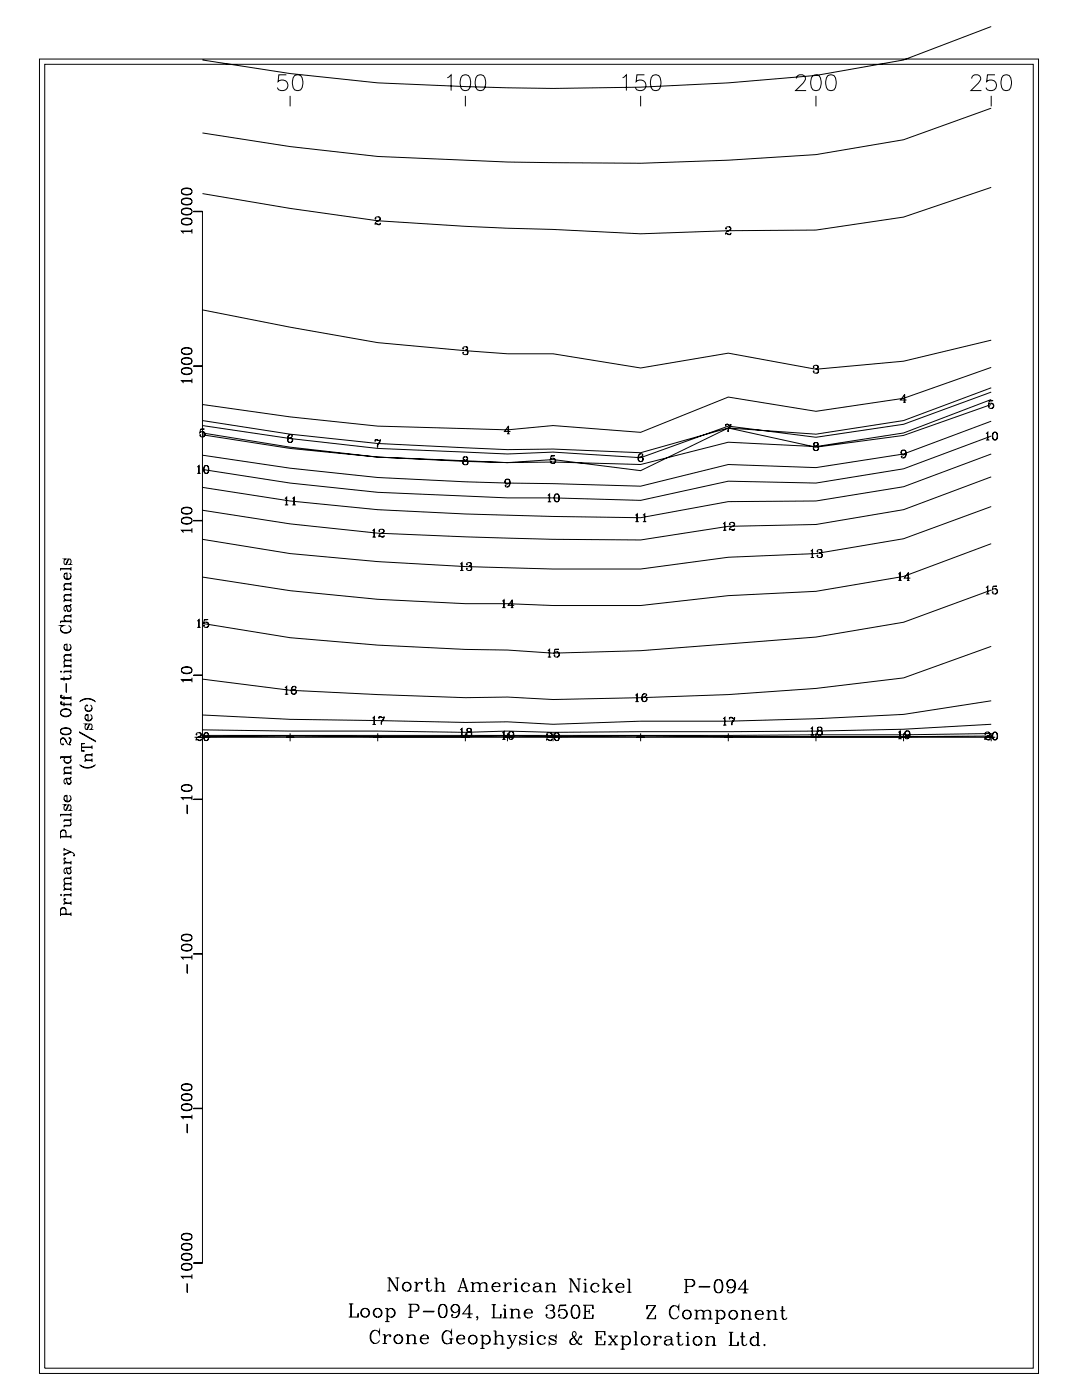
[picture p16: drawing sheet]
<svg xmlns="http://www.w3.org/2000/svg" width="215mm" height="279mm" viewBox="0 0 215 279" stroke-linecap="round" stroke-linejoin="round" font-family="sans-serif">
<g fill="none" stroke="#000" stroke-width=".2">
<path d="M7.9 11.8h199.1v262h-199.1zM8.9 12.8h197v259.9h-197zM57.1 14.9h-1.5l-.2 1.4a1.11 1.11 0 0 1 1.7-.1 1.11 1.11 0 0 1-.2 1.7 1.11 1.11 0 0 1-1.6-.4M57.8 19.1v2.1M58.7 15.1a1.02 1.02 0 0 1 1.5 .4 2.59 2.59 0 0 1-.3 2.4 1.03 1.03 0 0 1-1.5-.4 2.64 2.64 0 0 1 .3-2.4zM89.2 15.5l.7-.6v3.2M92.2 15.1a1.03 1.03 0 0 1 1.5 .4 2.64 2.64 0 0 1-.4 2.4 1.03 1.03 0 0 1-1.5-.4 2.61 2.61 0 0 1 .4-2.4zM92.7 19.1v2.1M95.1 15.1a1.02 1.02 0 0 1 1.5 .4 2.57 2.57 0 0 1-.3 2.4 1.03 1.03 0 0 1-1.5-.4 2.63 2.63 0 0 1 .3-2.4zM124.1 15.5l.7-.6v3.2M127.7 19.1v2.1M128.4 14.9h-1.5l-.1 1.4a1.11 1.11 0 0 1 1.7-.1 1.11 1.11 0 0 1-.3 1.7 1.11 1.11 0 0 1-1.6-.4"/>
<path d="M130.1 15.1a1.03 1.03 0 0 1 1.5 .4 2.61 2.61 0 0 1-.3 2.4 1.03 1.03 0 0 1-1.5-.4 2.63 2.63 0 0 1 .3-2.4zM158.7 15.7a.81 .81 0 0 1 .6-.8h.6a.77 .77 0 0 1 .5 1.2l-1.8 2h2.1M162 15.1a1.01 1.01 0 0 1 1.5 .4 2.57 2.57 0 0 1-.3 2.4 1.03 1.03 0 0 1-1.5-.4 2.62 2.62 0 0 1 .3-2.4zM162.6 19.1v2.1M165 15.1a1.02 1.02 0 0 1 1.5 .4 2.65 2.65 0 0 1-.3 2.4 1.03 1.03 0 0 1-1.5-.4 2.56 2.56 0 0 1 .3-2.4zM193.7 15.7a.78 .78 0 0 1 .6-.8h.5a.77 .77 0 0 1 .5 1.2l-1.8 2h2.1M197.5 5.3l-17.4 6.7-17.5 3a538.6 538.6 0 0 1-87.3 1.5l-17.5-1.8-17.4-2.7M197.5 19.1v2.1M198.3 14.9h-1.5l-.2 1.4a1.11 1.11 0 0 1 1.7-.1 1.11 1.11 0 0 1-.2 1.7 1.11 1.11 0 0 1-1.6-.4M199.9 15.1a1.02 1.02 0 0 1 1.5 .4 2.6 2.6 0 0 1-.3 2.4 1.03 1.03 0 0 1-1.5-.4 2.61 2.61 0 0 1 .3-2.4zM36.2 38.3a1.14 1.14 0 0 0 1.7 .5 .64 .64 0 0 0 .4-.6 .64 .64 0 0 0-.4-.6 1.7 1.7 0 0 0-1.6 .2 .56 .56 0 0 0 .3 .9 1.24 1.24 0 0 0 1.7-.4M36.2 38.1a1.33 1.33 0 0 1 2.1 0"/>
<path d="M197.5 21.6l-17.4 6.3-17.5 2.9-17.5 1.1-17.4 .6-26.6-.2-25.8-1.1-17.5-2-17.4-2.7M197.5 37.3l-17.4 6-17.5 2.6-17.5 .1-17.4 .6-17.5-.9-17.5-.6-17.4-1.1-17.5-2.5-17.4-2.9M36.2 44.3a1.13 1.13 0 0 0 1.7 .5 .65 .65 0 0 0 .4-.6 .65 .65 0 0 0-.4-.6 1.77 1.77 0 0 0-1.6 .2 .57 .57 0 0 0 .3 .9 1.23 1.23 0 0 0 1.7-.4M36.2 44.1a1.33 1.33 0 0 1 2.1 0M36.2 42.3a1.14 1.14 0 0 0 1.7 .5 .64 .64 0 0 0 .4-.6 .64 .64 0 0 0-.4-.6 1.67 1.67 0 0 0-1.6 .2 .56 .56 0 0 0 .3 .9 1.23 1.23 0 0 0 1.7-.4M36.2 42.1a1.34 1.34 0 0 1 2.1 0M36.2 40.3a1.13 1.13 0 0 0 1.7 .5 .65 .65 0 0 0 .4-.6 .65 .65 0 0 0-.4-.6 1.77 1.77 0 0 0-1.6 .2 .57 .57 0 0 0 .3 .9 1.23 1.23 0 0 0 1.7-.4M36.2 40.1a1.33 1.33 0 0 1 2.1 0M36.3 46.2h2M38.3 46h-2.1l.4 .5M38.3 45.6v.9M38.6 42.1l1.7 .1z"/>
<path d="M38.8 42.2h1.6v209.5h-1.6M74.8 43.5l.1 .1h-.1a.54 .54 0 0 1 .5-.4 .54 .54 0 0 1 .5 .5l-.3 .3a.77 .77 0 0 0-.7 .8M75.4 43.2l.3 .5-.6 .4M75.8 44.6l-.2 .1-.8-.1M75.8 44.4l-.1 .4-.7-.2M144.7 45.5v.1h-.1a.54 .54 0 0 1 .6-.4 .54 .54 0 0 1 .5 .4l-.3 .3a.78 .78 0 0 0-.8 .9M145.3 45.2l.2 .1 .1 .3-.6 .5M145.7 46.5l-.2 .2-.9-.1M145.7 46.4l-.2 .4-.7-.3M36.2 74.1a1.14 1.14 0 0 0 1.7 .5 .64 .64 0 0 0 .4-.6 .64 .64 0 0 0-.4-.6 1.77 1.77 0 0 0-1.6 .2 .57 .57 0 0 0 .3 .9 1.23 1.23 0 0 0 1.7-.4M36.2 73.9a1.33 1.33 0 0 1 2.1 0M36.2 72.1a.95 .95 0 0 0 1.2 .6l.5-.1a.64 .64 0 0 0 .4-.6 .64 .64 0 0 0-.4-.6 1.68 1.68 0 0 0-1.6 .2 .56 .56 0 0 0 .3 .9 1.23 1.23 0 0 0 1.7-.4"/>
<path d="M36.2 71.9a1.35 1.35 0 0 1 2.1 0M36.2 70.1a1.14 1.14 0 0 0 1.7 .5 .64 .64 0 0 0 .4-.6 .64 .64 0 0 0-.4-.6 1.75 1.75 0 0 0-1.6 .2l-.1 .5a1.34 1.34 0 0 0 2.1 0M36.2 69.9a1.33 1.33 0 0 1 2.1 0M36.3 76h2M38.3 75.9h-2.1l.4 .5M38.3 75.5v.9M38.6 72.9l1.7 .1zM40.4 61.8l17.4 3.4 17.5 3.1 17.4 1.6 8.4 .6h9.1l17.5 2.8 17.4-2.9 17.5 3.2 17.5-1.6 17.4-4.2M92.3 69.4l.1 .1h-.2a.49 .49 0 0 1 .5-.4 .49 .49 0 0 1 .5 .5l-.1 .1-.4 .1M92.9 69.1l.2 .2v.3l-.2 .2 .2 .1a.44 .44 0 0 1 .2 .4 .44 .44 0 0 1-.4 .4l-.5-.1-.1-.4v.2M93.1 69.9l.1 .5-.3 .3M162.2 73.1v.2l-.1-.2 .1-.2a.6 .6 0 0 1 .9 .1l-.1 .4-.5 .1"/>
<path d="M162.8 72.8l.2 .2v.3l-.2 .2 .1 .1a.44 .44 0 0 1 .3 .4 .44 .44 0 0 1-.4 .4l-.6-.1-.1-.2 .1-.2v.2M163 73.6l.1 .5-.3 .3M180.2 78.8v1.4M180.7 79.7h-1.2l.8-1.1v1.6M197.2 79.9l.7-.1h-.7l-.2 .8a.56 .56 0 0 1 .9-.2 .56 .56 0 0 1 0 .9 .56 .56 0 0 1-.9-.2l.1-.1v.1M197.5 73.2l-17.4 6.2-17.5 2.6-17.5-2.9-17.4 7.1-17.5-1.4-9.1 .9-25.8-.8-17.5-1.8-17.4-2.5M197.5 78.2l-17.4 6.4-17.5 2.6-17.5-2.3-17.4 6.3-17.5-1.1-9.1 .4-25.8-1.1-17.5-2-17.4-2.6M197.5 77.3l-17.4 6.5-17.5 2.7-17.5-1.2-17.4 4.9-17.5-.7-9.1 .1-25.8-1.2-17.5-1.9-17.4-2.7M197.5 79.6l-17.4 6.7-17.5 2.7-17.5-.9-17.4 4.5-17.5-.5-9.1 .1-25.8-1.1-17.5-1.7-17.4-2.7M39.3 93.1l.4-.3v1.6M39.3 94.4h.7M39.6 92.9v1.5"/>
<path d="M40 85.6l.7-.1h-.7l-.2 .8a.56 .56 0 0 1 .9-.2 .56 .56 0 0 1 0 .9 .56 .56 0 0 1-.9-.2l.1-.2v.2M40.4 86l.4 .5-.1 .4-.3 .2M41 92.8a.9 .9 0 0 0 0 1.6h.2a.91 .91 0 0 0 0-1.6h-.2a1.02 1.02 0 0 0 0 1.6M41.2 92.8a1.02 1.02 0 0 1 0 1.6M56.8 99.4l.3-.3v1.5M57.1 99.1v1.5M57.8 86.6a.94 .94 0 0 0-.1 1.6M57.9 87.2l.1 .1a.5 .5 0 0 1 .3 .5 .5 .5 0 0 1-.4 .4M58.2 86.8v.2l.1-.2a.55 .55 0 0 0-.7-.1 .55 .55 0 0 0-.3 .6v.4a.51 .51 0 0 0 .6 .6 .51 .51 0 0 0 .4-.7 .51 .51 0 0 0-.7-.3l-.2 .4M58.3 99.4l.3-.3v1.5M58.6 99.1v1.5M74.8 87.9l.2-.3 .5 .2 .3-.2-.1 .5a1.25 1.25 0 0 0-.4 1.1"/>
<path d="M74.8 87.6v.5M74.8 87.8l.3-.1 .4 .1M75.7 88.1a1.11 1.11 0 0 0-.5 1.1M92.6 91.1h-.2l-.1 .4a.55 .55 0 0 0 .9 0v-.2a.53 .53 0 0 0-.8-.2v.4l.2 .2M92.6 91.7l-.4 .3a.52 .52 0 0 0 .7 .6 .52 .52 0 0 0 .2-.8l-.2-.1M92.6 91.7l-.3 .3v.3l.3 .3M92.9 91.1l.2 .2v.4h-.2M92.9 91.7l.3 .3v.3l-.3 .3M101.1 95.5l-.4 .5 .1 .2 .3 .3M101.1 86.5h.5M101.2 95.5a.94 .94 0 0 1-.1 1.6M101.3 85v1.5"/>
<path d="M101.6 96a.51 .51 0 0 1-.7 .4 .51 .51 0 0 1-.2-.7 .51 .51 0 0 1 .7-.1 .81 .81 0 0 1 .3 1 .81 .81 0 0 1-.9 .4v-.3v.1M101.7 86h-1.2l.9-1.1v1.6M109.2 98.8l.3-.3v1.5M109.5 98.5v1.5M109.8 90.9l.8-.1h-.8l-.1 .8a.56 .56 0 0 1 .8-.2 .56 .56 0 0 1 0 .9 .56 .56 0 0 1-.8-.2l.1-.2v.2M110.3 91.3l.1 .1a.55 .55 0 0 1 .3 .5 .55 .55 0 0 1-.4 .5M110.9 98.5a.91 .91 0 0 0 0 1.5h.1a.91 .91 0 0 0 0-1.5 .91 .91 0 0 0-.1 1.5M111 98.5a1 1 0 0 1 0 1.5M127.7 90.4a.94 .94 0 0 0-.1 1.6M127.8 91l.3 .5v.3l-.3 .2M128.1 90.7v.1v-.1a.5 .5 0 0 0-.5-.3 .5 .5 0 0 0-.4 .4 .82 .82 0 0 0 .4 1.2 .49 .49 0 0 0 .6-.4 .49 .49 0 0 0-.4-.6 .49 .49 0 0 0-.6 .5M144.6 84.8l.2-.3 .6 .2 .3-.2-.1 .5a1.26 1.26 0 0 0-.5 1.1"/>
<path d="M144.6 84.5v.5M144.7 84.7l.3-.1 .4 .1M145.6 85a1.12 1.12 0 0 0-.5 1.1M162.5 88.2l-.3 .1v.4a.53 .53 0 0 0 .9 0v-.3a.54 .54 0 0 0-.8-.1 .37 .37 0 0 0 .2 .6M162.5 88.9l-.4 .3a.53 .53 0 0 0 .6 .6 .53 .53 0 0 0 .4-.8l-.3-.1M162.5 88.9l-.3 .3v.3l.3 .3M162.8 88.2l.1 .1a.37 .37 0 0 1-.1 .6M162.8 88.9l.3 .3v.3l-.3 .3M180 89.7l-.1 .1a.5 .5 0 0 0-.3 .5 .5 .5 0 0 0 .4 .4M180 80.2h.5M180.1 89.7a.95 .95 0 0 1 0 1.6M180.5 90.2a.51 .51 0 0 1-.7 .4 .51 .51 0 0 1-.2-.7 .51 .51 0 0 1 .8-.1 .81 .81 0 0 1 .2 1 .81 .81 0 0 1-.9 .4v-.3v.1"/>
<path d="M196.5 86.4l.4-.3v1.6M196.5 87.7h.7M196.8 86.2v1.5M197.5 80.6l-17.4 6.2-17.5 2.3-17.5-3.8-17.4 8.5-17.5-2.2-9.1 .6-8.4-.2-17.4-.9-17.5-2-17.4-2.8M197.5 84l-17.4 6.5-17.5 2.7-17.5-.6-17.4 4.3-26.6-.6a364.8 364.8 0 0 1-60.7-5.6M197.5 86.9l-17.4 6.5-17.5 2.9-17.5-.4-17.4 3.8-17.5-.5h-9.1l-25.8-1.1-17.5-1.8-17.4-2.7M197.5 90.5l-17.4 6.5-17.5 2.9-17.5 .1-17.4 3.2a1120 1120 0 0 1-52.4-1.6l-17.5-1.7-17.4-2.8M197.5 95l-17.4 6.6-17.5 2.9-17.5 .4-17.4 2.7a1075.7 1075.7 0 0 1-52.4-1.3l-17.5-1.9-17.4-2.7M197.6 80.4h.2a.55 .55 0 0 1 .2 .6 .55 .55 0 0 1-.4 .4M198.2 86.1a.9 .9 0 0 0 0 1.6h.2a.92 .92 0 0 0 0-1.6h-.2a1.02 1.02 0 0 0 0 1.6M198.4 86.1a1.02 1.02 0 0 1 0 1.6M12.1 113.4h2.1"/>
<path d="M12.8 114.9a.74 .74 0 0 0 .7 .5 .74 .74 0 0 0 .7-.5M12.8 119.7h1.4M12.8 117.5h1.4M13.4 114.3l-.5 .1M13.8 111.4l-.6 1.1h-.2l-.2-.3 .1-.6 .3-.2h-.4l.2 .1M13.9 114.2a.7 .7 0 0 1 .1 1.1 .7 .7 0 0 1-1 0 .7 .7 0 0 1 .2-1.1h.2v1.2M14 112.4l.2 .1h-.4l.4-.4v-.4l-.2-.3h-.4l-.5 1.1M14.2 118.5h-1.1a.63 .63 0 0 0 0 1.1M14.2 118.6h-1.1l-.3 .3M14.2 116.3h-1.1a.64 .64 0 0 0 0 1.1M14.2 116.4h-1.1l-.3 .3M14.2 113v.7"/>
<path d="M14.2 116v.7M14.2 117.1v.7M14.2 118.2v.7M14.2 119.3v.7M14.2 117.4h-1.4v.4M14.2 119.6h-1.4v.4M14.2 113.3h-2.1v.4M36.2 103.9a1.14 1.14 0 0 0 1.7 .5 .64 .64 0 0 0 .4-.6 .64 .64 0 0 0-.4-.6 1.67 1.67 0 0 0-1.6 .2 .56 .56 0 0 0 .3 .9 1.23 1.23 0 0 0 1.7-.4M36.2 103.7a1.34 1.34 0 0 1 2.1 0M36.2 101.9a1.13 1.13 0 0 0 1.7 .5 .65 .65 0 0 0 .4-.6 .65 .65 0 0 0-.4-.6 1.77 1.77 0 0 0-1.6 .2 .57 .57 0 0 0 .3 .9 1.23 1.23 0 0 0 1.7-.4M36.2 101.7a1.33 1.33 0 0 1 2.1 0M36.3 105.8h2"/>
<path d="M38.3 105.7h-2.1l.4 .5M38.3 105.3v.9M38.6 103.7l1.7 .1zM56.8 100.6h.6M58.3 100.6h.6M74.2 105.8l.4-.3v1.6M74.2 107.1h.7M74.5 105.6v1.5M75.6 105.8v.1h-.1a.54 .54 0 0 1 .6-.4 .54 .54 0 0 1 .5 .4l-.3 .3a.77 .77 0 0 0-.8 .9M76.2 105.5l.3 .3a.6 .6 0 0 1-.6 .6M76.6 106.8l-.3 .2-.8-.1M76.6 106.7l-.2 .4-.7-.3"/>
<path d="M91.7 112.4l.4-.3v1.6M91.7 113.7h.7M92 112.2v1.5M93.1 112.4v.2l-.1-.2 .1-.2a.59 .59 0 0 1 .8 .2v.3l-.5 .1M93.7 112.1l.2 .3v.2l-.2 .2 .1 .1a.44 .44 0 0 1 .2 .5 .44 .44 0 0 1-.3 .3l-.6-.1-.1-.2 .1-.1v.1M93.9 113v.4l-.2 .3M100.1 119.8l.4-.3v1.6M100.4 119.6v1.5M102 119.7v1.4M109.2 100h.6M126.6 102.7l.4-.3v1.6M126.6 104h.7"/>
<path d="M126.9 102.5v1.5M128.1 102.7l.4-.3v1.6M128.1 104h.7M128.4 102.5v1.5M144.1 104.4l.4-.3v1.6M144.1 105.7h.7M144.4 104.2v1.5M145.5 104.4v.2l-.1-.1a.54 .54 0 0 1 .5-.4 .54 .54 0 0 1 .5 .5l-.3 .3a.78 .78 0 0 0-.7 .8M146 104.1l.3 .5-.6 .4M146.4 105.5l-.2 .1-.8-.1M146.4 105.3l-.1 .4-.7-.2M161.6 109.8l.3-.2v1.5"/>
<path d="M161.6 111.1h.6M161.9 109.6v1.5M162.9 109.8l.1 .1h-.2a.49 .49 0 0 1 .6-.4 .49 .49 0 0 1 .4 .5l-.1 .2h-.4M163.5 109.6l.2 .2v.4h-.2l.4 .4a.53 .53 0 0 1-.5 .5 .53 .53 0 0 1-.6-.4h.2l-.1 .1M163.7 110.4l.1 .4-.3 .3M179 114.4l.4-.3v1.6M179 115.7h.7M179.3 114.2v1.5M180.8 115.7h.5M181 114.3v1.4M181.4 115.2h-1.2l.8-1.1v1.6M196.5 117.1l.4-.3v1.6"/>
<path d="M196.5 118.4h.7M196.8 116.9v1.5M197.5 101l-17.4 6.4-17.5 2.9-17.5 .8-17.4 2.3a627 627 0 0 1-69.9-3.1l-17.4-2.8M197.5 108.4l-17.4 6.5-17.5 3-17.5 .8-17.4 2h-17.5l-9.1-.4a330.3 330.3 0 0 1-60.7-5.3M197.5 117.6l-17.4 6.4-17.5 3-34.9 2.7-17.5 .5-9.1-.6-8.4-.2-17.4-.8-17.5-1.5-17.4-2.8M197.9 116.9l.8-.1h-.8l-.1 .8a.56 .56 0 0 1 .8-.2 .56 .56 0 0 1 0 .8 .56 .56 0 0 1-.8-.2v-.1v.2M198.4 117.3l.3 .5v.4l-.3 .2M12.1 138.9l.3 .2h1.8M12.1 133.9h.2l-.1 .1zM12.1 125.5a1.18 1.18 0 0 0 2.1 0M12.1 123.9h2.1M12.2 140l.1 .1 .1-.1h-.3l.1 .4 .2 .1h1.8"/>
<path d="M12.2 138.7h.2l-.1-.1-.2 .1 .1 .4 .2 .1h1.8M12.8 129.1a.73 .73 0 0 0 .7 .5 .73 .73 0 0 0 .7-.5M12.8 134.9v.8M12.8 138.7v.8M12.8 140v.8M12.8 133.9h1.4M12.8 132.8h1.4M13.2 136.3l.1 1.7zM13.2 120.8l.3 1 .4 .1a.63 .63 0 0 0 0-1.1M13.4 128.5l-.5 .1M13.4 121.5a.41 .41 0 0 0 .4 .3 .41 .41 0 0 0 .4-.3M13.6 124.7a.77 .77 0 0 1 .5 .9 .77 .77 0 0 1-.7 .6 .91 .91 0 0 1-1-.2 .91 .91 0 0 1-.2-1l.2-.2-.3-.1h.6l-.3 .1"/>
<path d="M13.9 134.6a.42 .42 0 0 1 .1 .7l-1.9 .1M13.9 128.4a.7 .7 0 0 1 .1 1 .7 .7 0 0 1-1 0 .7 .7 0 0 1 .2-1h.2v1.2M14.2 135.1l-.4 .2h-1.7M14.2 131.6h-1.1a.64 .64 0 0 0 0 1.1M14.2 131.7h-1.1l-.3 .3M14.2 130.5h-1.1a.63 .63 0 0 0 0 1.1M14.2 130.6h-1.1l-.3 .3M14.2 122.7h-1.1a.63 .63 0 0 0 0 1.1M14.2 122.8h-1.1l-.3 .3M14.2 120.5l-.3 .2h-.7l-.3 .2a.68 .68 0 0 0 .1 .9v-.1M14.2 120.4l-.3 .4h-.9M14.2 122.4v.7"/>
<path d="M14.2 123.5v.7M14.2 130.2v.7M14.2 131.3v.7M14.2 132.4v.7M14.2 133.5v.7M14.2 138.8v.7M14.2 132.7h-1.4v.4M14.2 133.8h-1.4v.4M14.2 123.8h-2.1v.4M15.9 139.9a2.15 2.15 0 0 1 3.1 0M16.1 139.7l.4-.2a2.57 2.57 0 0 1 2.3 .2M36.2 133.7a.95 .95 0 0 0 1.2 .6l.5-.1a.64 .64 0 0 0 .4-.6 .64 .64 0 0 0-.4-.6 1.7 1.7 0 0 0-1.6 .2 .56 .56 0 0 0 .3 .9 1.23 1.23 0 0 0 1.7-.4"/>
<path d="M36.2 133.5a1.34 1.34 0 0 1 2.1 0M36.3 135.6h2M38.3 135.5h-2.1l.4 .5M38.3 135.1v.9M38.6 134.5l1.7 .1zM39.3 123.8l.4-.3v1.6M39.3 125.1h.7M39.6 123.6v1.5M40.7 123.6l.8-.1h-.8l-.1 .7a.56 .56 0 0 1 .8-.2 .56 .56 0 0 1 0 .9 .56 .56 0 0 1-.8-.2l.1-.1v.2M41.2 124l.3 .5v.3l-.3 .3M56.8 137.1l.3-.3v1.6M56.8 138.4h.6"/>
<path d="M57.1 136.9v1.5M58.6 136.8a.94 .94 0 0 0-.1 1.6M58.6 137.4l.4 .4-.1 .3-.3 .3M58.9 137v.2l.1-.2a.55 .55 0 0 0-.7-.1 .55 .55 0 0 0-.3 .6v.4a.51 .51 0 0 0 .6 .5 .51 .51 0 0 0 .4-.6 .51 .51 0 0 0-.7-.3l-.2 .3M100.1 121.1h.7M101.8 121.1h.5M102.5 120.7h-1.2l.8-1.2v1.6M109.2 129.7l.3-.3v1.6M109.2 131h.6M109.5 129.5v1.5M110.6 129.5l.7-.1h-.7l-.2 .7a.56 .56 0 0 1 .9-.1 .56 .56 0 0 1 0 .8 .56 .56 0 0 1-.9-.1l.1-.2v.2M111 129.9l.4 .5-.1 .4-.3 .2"/>
<path d="M126.6 138.6l.4-.3v1.5M126.6 139.8h.7M126.9 138.3v1.5M128.4 138.3a.94 .94 0 0 0 0 1.5M128.5 138.9h.2a.49 .49 0 0 1 .2 .5 .49 .49 0 0 1-.4 .4M128.8 138.5v.2l.1-.2a.55 .55 0 0 0-.7-.2 .55 .55 0 0 0-.3 .6v.5a.51 .51 0 0 0 .6 .5 .51 .51 0 0 0 .4-.6 .51 .51 0 0 0-.7-.4l-.2 .4M197.5 128.8l-17.4 6.3-17.5 2.1-17.5 1.2-17.4 .7-17.5 .3-9.1-.5-8.4 .2-17.4-.7-17.5-.8-17.4-2.2M197.5 139.7l-17.4 2.7-17.5 .9-17.5 .4h-17.4l-17.5 .7-9.1-.5-8.4 .1-34.9-.6-17.4-.9M12.1 147.5l.1-.1a.47 .47 0 0 1 .7-.1l.4 .6M12.1 145.9a.95 .95 0 0 0 1.2 .6l.5-.1a.64 .64 0 0 0 .4-.6 .64 .64 0 0 0-.4-.6 1.67 1.67 0 0 0-1.6 .2 .56 .56 0 0 0 .3 .9 1.23 1.23 0 0 0 1.7-.4M12.1 145.7a1.34 1.34 0 0 1 2.1 0M12.1 142.2a1.09 1.09 0 0 0 1.1 .7 1.09 1.09 0 0 0 1-.9 1.09 1.09 0 0 0-1.2-.7 1.09 1.09 0 0 0-.9 .9 1.21 1.21 0 0 0 2.1 0"/>
<path d="M12.1 142a1.21 1.21 0 0 1 2.1 0M12.1 140.2l.3 .2h1.8M12.5 148.3h.2l-.1 .2a.71 .71 0 0 1-.6-.8 .71 .71 0 0 1 .7-.6l.4 .4a1.04 1.04 0 0 0 1.1 1M12.8 159.2a.73 .73 0 0 0 .7 .5 .73 .73 0 0 0 .7-.5M12.8 151.5a.73 .73 0 0 0 .7 .6 .73 .73 0 0 0 .7-.6M12.8 154.1h1.4M13.1 150.9a.67 .67 0 0 0-.1 1 .67 .67 0 0 0 .9 0 .67 .67 0 0 0 0-1M13.2 155.2l.3 1 .4 .1a.63 .63 0 0 0 0-1.1M13.4 158.6l-.5 .1M13.4 155.9a.41 .41 0 0 0 .4 .4 .41 .41 0 0 0 .4-.4M13.6 147.1l.6 .2v.4l-.3 .4M13.9 158.5a.7 .7 0 0 1 .1 1.1 .7 .7 0 0 1-1 0 .7 .7 0 0 1 .2-1.1h.2v1.2"/>
<path d="M13.9 147.1l.1 .3-.1 .7 .1 .4M14.2 154.9l-.3 .2-.9 .1-.2 .3v.4l.3 .3-.1-.1M14.2 154.8l-.3 .4h-.9M14.2 152.9h-1.1a.65 .65 0 0 0 0 1.1M14.2 153h-1.1l-.3 .3M14.2 140.1v.7M14.2 150.5v.4h-2.1M14.2 152.6v.7M14.2 153.7v.7M14.2 154h-1.4v.4M14.2 150.8h-2.1v.4M15.9 152.4a2.15 2.15 0 0 0 3.1 0"/>
<path d="M15.9 145.9l3.1 1.9zM16.1 152.6l.4 .2a2.59 2.59 0 0 0 2.3-.2M16.2 148.3l.6-.1h-.6v1.5h.6l-.6-.1M16.2 149h2.1M16.2 148.9h2.1M17 143.1a.73 .73 0 0 0 .6 .5 .73 .73 0 0 0 .7-.5M17 141.2a.73 .73 0 0 0 .6 .5 .73 .73 0 0 0 .7-.5M17 151.6h1.3M17.5 142.5l-.5 .1M17.9 144.3l-.6 1.1h-.1l-.2-.3v-.6l.3-.2h-.3l.2 .1M18 142.4a.7 .7 0 0 1 .2 1.1 .7 .7 0 0 1-1 0 .7 .7 0 0 1 .1-1.1h.2v1.2M18 140.5a.7 .7 0 0 1 .2 1.1 .7 .7 0 0 1-1 0 .7 .7 0 0 1 .1-1.1v.2l-.1-.1"/>
<path d="M18.1 145.3l.2 .1h-.4l.4-.4v-.4l-.2-.3h-.3l-.6 1.1M18.3 150.4h-1.1a.63 .63 0 0 0 0 1.1M18.3 150.5h-1.1l-.2 .3M18.3 151.5h-1.3v.4M18.3 148.6v.7M18.3 150.1v.7M18.3 151.2v.7M36.2 157.2a.95 .95 0 0 0 1.2 .6l.5-.1a.64 .64 0 0 0 .4-.6 .64 .64 0 0 0-.4-.6 1.7 1.7 0 0 0-1.6 .2 .56 .56 0 0 0 .3 .9 1.23 1.23 0 0 0 1.7-.4M36.2 157a1.34 1.34 0 0 1 2.1 0M36.3 159.1h2M38.3 159h-2.1l.4 .5M38.3 158.6v.9"/>
<path d="M38.6 159.3l1.7 .1zM38.8 147h2.3M39.2 146.3v.1h-.1a.53 .53 0 0 1 .5-.4 .53 .53 0 0 1 .5 .5l-.3 .3a.75 .75 0 0 0-.7 .8M39.8 146l.2 .3a.59 .59 0 0 1-.5 .6M40.1 147.4l-.2 .1h-.8M40.1 147.2l-.1 .4-.7-.2M40.4 147h157.1M40.4 146.2v1.6M41 146a.9 .9 0 0 0 0 1.6h.2a.91 .91 0 0 0 0-1.6h-.2a1.01 1.01 0 0 0 0 1.6M41.2 146a1.01 1.01 0 0 1 0 1.6M57 147h1.6M57.8 146.2v1.6"/>
<path d="M74.2 143.1l.4-.3v1.6M74.2 144.4h.7M74.5 147h1.6M74.5 142.9v1.5M75.3 146.2v1.6M75.5 143.1l.2-.3 .6 .3 .3-.3-.1 .5a1.25 1.25 0 0 0-.5 1.1M75.5 142.8v.5M75.6 143l.3-.1 .4 .2M76.5 143.3a1.11 1.11 0 0 0-.5 1.1M91.7 145.5l.4-.3v1.6M91.7 146.8h.7M92 147h1.5"/>
<path d="M92 145.3v1.5M92.7 146.2v1.6M93.3 145.2l-.2 .1v.3a.53 .53 0 0 0 .8 0v-.2a.52 .52 0 0 0-.7-.1l-.1 .3 .2 .3M93.3 145.9l-.3 .3a.52 .52 0 0 0 .6 .6 .52 .52 0 0 0 .3-.9h-.2M93.3 145.9l-.2 .3v.4l.2 .2M93.7 145.2l.2 .2v.2l-.2 .3M93.7 145.9l.2 .3v.4l-.2 .2M100.1 146.1l.4-.3v1.6M100.1 147.4h.7M100.3 147h1.6M100.4 145.9v1.5M101.1 146.2v1.6"/>
<path d="M101.8 145.8l-.4 .5 .1 .2 .3 .3M102 145.8a.95 .95 0 0 1-.1 1.6M102.3 146.3a.5 .5 0 0 1-.7 .4 .5 .5 0 0 1-.2-.7 .5 .5 0 0 1 .8-.1 .81 .81 0 0 1 .2 1 .81 .81 0 0 1-.9 .4v-.3v.1M109 146.3l.1 .1h-.2a.54 .54 0 0 1 .6-.4 .54 .54 0 0 1 .5 .5l-.3 .3a.77 .77 0 0 0-.8 .8M109.4 147h1.6M109.6 146l.3 .3a.59 .59 0 0 1-.6 .6M110 147.4l-.2 .1h-.9M110 147.2l-.2 .4-.6-.2M110.2 146.2v1.6M110.9 146a.91 .91 0 0 0 0 1.6h.1a.9 .9 0 0 0 0-1.6 .9 .9 0 0 0-.1 1.6M111 146a1 1 0 0 1 0 1.6M126.9 147h1.6"/>
<path d="M127.7 146.2v1.6M144.1 143.3l.4-.3v1.5M144.1 144.5h.7M144.3 147h1.6M144.4 143v1.5M145.1 146.2v1.6M145.4 143.3l.2-.3 .5 .2 .3-.2-.1 .4-.4 .8v.3M145.4 143v.4M145.5 143.1l.2-.1 .4 .2M146.3 143.4a1.12 1.12 0 0 0-.5 1.1M161.6 145.2l.3-.3v1.6M161.6 146.5h.6"/>
<path d="M161.8 147h1.6M161.9 145v1.5M162.6 146.2v1.6M163.2 144.9l-.2 .1-.1 .4a.53 .53 0 0 0 .9 0v-.2a.53 .53 0 0 0-.7-.2l-.1 .4 .2 .2M163.2 145.6l-.4 .3a.52 .52 0 0 0 .7 .6 .52 .52 0 0 0 .2-.8l-.2-.1M163.2 145.6l-.3 .3 .1 .5 .2 .1M163.5 144.9l.2 .3v.3l-.2 .1M163.5 145.6l.3 .3-.1 .5-.2 .1M179 146l.4-.3v1.5M179 147.2h.7M179.3 147h1.6M179.3 145.8v1.4"/>
<path d="M180.1 146.2v1.6M180.8 145.7l-.4 .4 .1 .3 .3 .2M180.9 145.7a.94 .94 0 0 1-.1 1.5M181.3 146.2a.5 .5 0 0 1-.7 .4 .5 .5 0 0 1-.2-.7 .5 .5 0 0 1 .7-.1 .85 .85 0 0 1 .3 .9 .85 .85 0 0 1-.8 .5l-.2-.2 .1-.1v.1M196.3 146.2v.2v-.1a.53 .53 0 0 1 .5-.4 .53 .53 0 0 1 .5 .5l-.3 .3a.76 .76 0 0 0-.7 .8M196.7 147h1.6M196.9 145.9l.3 .5-.6 .4M197.3 147.3l-.2 .1-.8-.1M197.3 147.1l-.1 .4-.7-.2M197.5 144.4l-17.4 1-17.5 .3-52.4 .3-9.1-.3-8.4 .3-52.3-.5M197.5 146.2l-17.4 .3-35 .1h-104.7M197.5 146.7l-17.4 .1-52.4-.1-87.3 .1"/>
<path d="M197.5 146.2v1.6M198.2 145.9a.9 .9 0 0 0 0 1.6h.2a.92 .92 0 0 0 0-1.6 .91 .91 0 0 0-.2 1.6M198.4 145.9a1.02 1.02 0 0 1 0 1.6M12.1 178.4l.1-.1 .1 .1-.1 .1zM12.1 165.9a.57 .57 0 0 1 .5-.4 .57 .57 0 0 1 .6 .4M12.1 166.8h2.1M12.1 166.7h2.1M12.1 162.4h2.1M12.8 169.2l1.4 .6a.82 .82 0 0 1 .7 .7l-.2 .1v-.2M12.8 169v.6M12.8 170v.6M12.8 178.4h1.4"/>
<path d="M12.8 177.3h1.4M12.8 172h1.4M12.9 179.2l.1 .1 .1-.1-.2-.1a.57 .57 0 0 0-.1 .6 .57 .57 0 0 0 .6 .3M12.9 171.1h.2l-.2-.1a.58 .58 0 0 0-.1 .6 .58 .58 0 0 0 .6 .3M13.2 173.1l.3 1 .4 .1a.63 .63 0 0 0 0-1.1M13.2 166.7l-.1-1.1a.55 .55 0 0 0-.7-.2 .55 .55 0 0 0-.3 .5v1.2M13.4 173.8a.41 .41 0 0 0 .4 .3 .41 .41 0 0 0 .4-.3M13.8 160.4l-.6 1.1h-.2l-.2-.3 .1-.6 .3-.2h-.4l.2 .1M13.9 163.5a.65 .65 0 0 1 0 1.1h-1.1M14 161.4l.2 .1h-.4l.4-.4v-.4l-.2-.3h-.4l-.5 1.1M14 169.8l-1.2 .5M14.2 176.1h-1.1a.64 .64 0 0 0 0 1.1"/>
<path d="M14.2 176.2h-1.1l-.3 .3M14.2 175h-1.1a.64 .64 0 0 0 0 1.1M14.2 175.1h-1.1l-.3 .3M14.2 172.8l-.3 .2-.9 .1-.2 .3v.4l.3 .3-.1-.1M14.2 172.7l-.3 .4h-.9M14.2 164.2l-.3 .3h-1.1v.4M14.2 162v.7M14.2 163.1v.4h-1.4M14.2 166.4v.7M14.2 171.6v.7M14.2 174.7v.7M14.2 175.8v.7"/>
<path d="M14.2 176.9v.7M14.2 178v.7M14.2 179.7v.7M14.2 180h-1.4v.4M14.2 163.4h-1.4v.4M14.2 171.9h-1.4v.4M14.2 177.2h-1.4v.4M14.2 178.3h-1.4v.4M14.2 169.8l-1.4 .6M14.2 162.3h-2.1v.4M37.3 160.5l.1 1.7zM12.1 181.4a.57 .57 0 0 1 .5-.4 .57 .57 0 0 1 .6 .4"/>
<path d="M12.1 182.3h2.1M12.1 182.2h2.1M12.8 180.1h1.4M13.2 182.2v-.8a.55 .55 0 0 0-.6-.5 .55 .55 0 0 0-.5 .5v1.2M14.2 181.9v.7M36.2 189a1.13 1.13 0 0 0 1.7 .5 .64 .64 0 0 0 .4-.6 .64 .64 0 0 0-.4-.6 1.68 1.68 0 0 0-1.6 .2 .57 .57 0 0 0 .3 .9 1.22 1.22 0 0 0 1.7-.4M36.2 188.8a1.34 1.34 0 0 1 2.1 0M36.2 187a1.13 1.13 0 0 0 1.7 .5 .65 .65 0 0 0 .4-.6 .65 .65 0 0 0-.4-.6 1.77 1.77 0 0 0-1.6 .2 .57 .57 0 0 0 .3 .9 1.23 1.23 0 0 0 1.7-.4M36.2 186.8a1.33 1.33 0 0 1 2.1 0M36.3 190.9h2M37.3 192.3l.1 1.7zM38.3 190.8h-2.1l.4 .5"/>
<path d="M38.3 190.4v.9M38.6 190.1l1.7 .1zM36.2 218.8a.95 .95 0 0 0 1.2 .6l.5-.1a.64 .64 0 0 0 .4-.6 .64 .64 0 0 0-.4-.6 1.7 1.7 0 0 0-1.6 .2 .56 .56 0 0 0 .3 .9 1.23 1.23 0 0 0 1.7-.4M36.2 218.6a1.34 1.34 0 0 1 2.1 0M36.2 216.8a1.14 1.14 0 0 0 1.7 .5 .64 .64 0 0 0 .4-.6 .64 .64 0 0 0-.4-.6 1.77 1.77 0 0 0-1.6 .2l-.1 .5a1.34 1.34 0 0 0 2.1 0M36.2 216.6a1.33 1.33 0 0 1 2.1 0M36.2 220.8a1.14 1.14 0 0 0 1.7 .5 .64 .64 0 0 0 .4-.6 .64 .64 0 0 0-.4-.6 1.77 1.77 0 0 0-1.6 .2 .57 .57 0 0 0 .3 .9h1.3l.4-.4M36.2 220.6a1.33 1.33 0 0 1 2.1 0M36.3 222.7h2M37.3 224.1l.1 1.7zM38.3 222.6h-2.1l.4 .5M38.3 222.2v.9"/>
<path d="M38.6 220.9l1.7 .1zM36.2 252.6a.95 .95 0 0 0 1.2 .6l.5-.1a.65 .65 0 0 0 .4-.6 .65 .65 0 0 0-.4-.6 1.78 1.78 0 0 0-1.6 .2 .56 .56 0 0 0 .3 .9 1.23 1.23 0 0 0 1.7-.4M36.2 252.4a1.33 1.33 0 0 1 2.1 0M36.2 250.6a1.13 1.13 0 0 0 1.7 .5 .64 .64 0 0 0 .4-.6 .64 .64 0 0 0-.4-.6 1.68 1.68 0 0 0-1.6 .2 .57 .57 0 0 0 .3 .9 1.22 1.22 0 0 0 1.7-.4M36.2 250.4a1.34 1.34 0 0 1 2.1 0M36.2 248.6a1.13 1.13 0 0 0 1.7 .5 .65 .65 0 0 0 .4-.6 .65 .65 0 0 0-.4-.6 1.77 1.77 0 0 0-1.6 .2 .56 .56 0 0 0 .3 .9 1.24 1.24 0 0 0 1.7-.4M36.2 248.4a1.33 1.33 0 0 1 2.1 0M36.2 246.6a1.14 1.14 0 0 0 1.7 .5 .64 .64 0 0 0 .4-.6 .64 .64 0 0 0-.4-.6 1.7 1.7 0 0 0-1.6 .2 .56 .56 0 0 0 .3 .9 1.23 1.23 0 0 0 1.7-.4M36.2 246.4a1.34 1.34 0 0 1 2.1 0M36.3 254.5h2M37.3 255.9l.1 1.7zM38.3 254.4h-2.1l.4 .5"/>
<path d="M38.3 254v.9M38.6 251.7l1.7 .1zM69.5 259.9h.9M69.9 259.9v2.6M70 259.9v2.6M77.2 257.3h.7M77.2 254.7h.5l1.5 2.4M77.6 254.7v2.6M78.8 254.7h.8M79.2 254.7v2.6l-1.5-2.4M80.9 255.6a.88 .88 0 0 0-.6 1.3 .88 .88 0 0 0 1.5 0 .88 .88 0 0 0-.6-1.3 .89 .89 0 0 0-.9 .8 .89 .89 0 0 0 .6 .9M81.2 255.6a.92 .92 0 0 1 .6 .9 .92 .92 0 0 1-.6 .8"/>
<path d="M81.4 260h1.5a.69 .69 0 0 1 .6 .7 .69 .69 0 0 1-.6 .6h-1M81.8 260l-.1 2.6M81.9 260v2.6M82.6 257.3h.8M82.6 255.6h.5v1.7M82.9 260a.71 .71 0 0 1 .5 .7 .71 .71 0 0 1-.5 .6M82.9 255.6v1.7M84.1 255.7l-.2 .2 .2 .1 .1-.3a.71 .71 0 0 0-.8 0 .71 .71 0 0 0-.3 .6M84.7 255.6h1M85.1 254.7l.1 2.5a.54 .54 0 0 0 .9-.2M85.2 254.7v2.2l.2 .5M86.5 257.4h.9"/>
<path d="M86.6 254.7h.5l-.1 2.7M86.9 254.7v2.7M87.1 256a.82 .82 0 0 1 1.3 0v1.4M87.9 257.4h.9M87.9 255.6l.4 .4v1.4M88.1 260a1.2 1.2 0 0 0-.7 1.5l.1 .6a.8 .8 0 0 0 .7 .5 .8 .8 0 0 0 .8-.5 2.19 2.19 0 0 0-.3-2 .71 .71 0 0 0-1.1 .4 1.55 1.55 0 0 0 .5 2.1M88.4 260l.2 .1a2.04 2.04 0 0 1 0 2.4l-.2 .1M91.2 257.4h.7M91.4 257.4l.9-2.6 .9 2.6M91.7 256.6l1.1 .1M92.3 255.2l.7 2.2M92.7 257.4h.7"/>
<path d="M93.8 257.4h.9M93.8 255.7h.5v1.7M94.2 255.7v1.7M94.3 256a.82 .82 0 0 1 1.4 0v1.4M95.2 257.4h.8M95.2 255.7l.3 .3v1.4M95.7 256a.81 .81 0 0 1 1.3 0v1.4M96.5 257.4h.9M96.5 255.7l.4 .3v1.4M98.2 256.4h1.5a.86 .86 0 0 0-1.4-.6 .86 .86 0 0 0 .1 1.5 .97 .97 0 0 0 1.3-.2M98.8 255.7a.91 .91 0 0 0-.7 .9 .91 .91 0 0 0 .7 .8M99.4 255.8l.1 .6"/>
<path d="M100.3 257.4l.8 .1M100.3 255.7h.5v1.7M100.7 255.7v1.7M101.8 255.8l-.1 .2 .1 .1 .1-.3a.72 .72 0 0 0-.8 0 .72 .72 0 0 0-.3 .6M102.4 257.5h.9M102.4 255.7h.5v1.8M102.8 254.8l.1 .2-.1 .1-.1-.1zM102.8 255.7v1.8M104.6 255.7a.92 .92 0 0 0-.6 .9 .92 .92 0 0 0 .6 .9M105.4 256.1l-.1 .1 .1 .1 .1-.1a.88 .88 0 0 0-1.3-.2 .88 .88 0 0 0 0 1.3 .88 .88 0 0 0 1.3-.2M106.5 256l-.1 .1 .4-.4 .7 .2 .3 .3v.9l.2 .4M106.8 256.5a.52 .52 0 0 0-.4 .5 .52 .52 0 0 0 .4 .5"/>
<path d="M107.6 256v1.1l.2 .3 .3 .1M107.6 256.2l-1.2 .4-.1 .5a.79 .79 0 0 0 1.3 0M108.6 257.5h.9M108.6 255.7h.5v1.8M109 255.7v1.8M109.1 256.1a.82 .82 0 0 1 1.4 0v1.4M110 257.5h.9M110 255.8l.4 .3v1.4M113.4 257.5h.7M113.4 254.9h.5l1.5 2.4M113.8 254.9l-.1 2.6M115 254.9h.8"/>
<path d="M115.4 254.9v2.6l-1.5-2.4M116.2 257.5h.9M116.3 255.8h.4v1.7M116.6 255.8v1.7M116.6 254.9l.2 .1-.2 .2-.1-.2zM118.5 255.8a.92 .92 0 0 0-.6 .9 .92 .92 0 0 0 .6 .8M119.2 256.2l-.1 .1 .1 .1 .2-.1a.88 .88 0 0 0-1.4-.3 .88 .88 0 0 0 0 1.4 .88 .88 0 0 0 1.4-.2M120 257.6h.9M120 254.9h.5v2.7M120.4 254.9v2.7M121 256.6l.7 1M121.1 256.6l.7 1"/>
<path d="M121.4 257.6h.7M121.4 255.8h.7M121.7 255.8l-1.2 1.3M122.9 256.6h1.5a.86 .86 0 0 0-1.4-.6 .86 .86 0 0 0 .1 1.4 .94 .94 0 0 0 1.3-.2M123.5 255.8a.91 .91 0 0 0-.7 .9 .91 .91 0 0 0 .7 .9M124.1 256l.1 .6M125 257.6h.8M125 255h.5v2.6M125.4 255v2.6M136.3 257.6h.9M136.3 255h1.5a.69 .69 0 0 1 .7 .7 .69 .69 0 0 1-.7 .7h-1M136.7 255v2.6"/>
<path d="M136.8 255v2.6M137.8 255a.71 .71 0 0 1 .6 .7 .71 .71 0 0 1-.6 .7M139.3 256.4h2.1v.1h-2.1zM143.1 255.1a1.21 1.21 0 0 0-.8 1.4l.1 .7a.8 .8 0 0 0 .8 .5 .8 .8 0 0 0 .7-.5 2.19 2.19 0 0 0-.2-2 .71 .71 0 0 0-1.1 .4 1.54 1.54 0 0 0 .5 2.1M143.3 255.1l.3 .1a2.04 2.04 0 0 1 0 2.4l-.3 .1M145.6 255.1a.84 .84 0 0 0-.7 .8 .84 .84 0 0 0 .7 .8M145.8 255.1l.3 .1a1.67 1.67 0 0 1-.4 2.5M146.4 256a.82 .82 0 0 1-.9 .7 .82 .82 0 0 1-.7-1 .82 .82 0 0 1 1-.6l.4 .1a1.79 1.79 0 0 1-.1 2.4 .7 .7 0 0 1-1.2-.3l.2-.2 .1 .1-.1 .1M148.1 257.7h.8M148.4 255.3v2.4M149.2 257h-2l1.4-1.9v2.6M69.5 262.5h1.9v-.7l-.1 .7"/>
<path d="M72.7 260.8a.88 .88 0 0 0-.7 1.3 .88 .88 0 0 0 1.5 0 .88 .88 0 0 0-.6-1.3 .89 .89 0 0 0-.9 .7 .89 .89 0 0 0 .6 1M72.9 260.8a.92 .92 0 0 1 .6 .9 .92 .92 0 0 1-.6 .8M74.7 265.2a1.49 1.49 0 0 0-.1 2.6M75.1 260.8a.89 .89 0 0 0-.6 1.3 .89 .89 0 0 0 1.5 0 .89 .89 0 0 0-.6-1.3 .9 .9 0 0 0-.9 .8 .9 .9 0 0 0 .6 .9M75.4 260.8a.92 .92 0 0 1 .6 .9 .92 .92 0 0 1-.6 .8M75.5 265.5l.1 .4v-.7l-.1 .3a.97 .97 0 0 0-1.1-.3 .97 .97 0 0 0-.6 .9 1.15 1.15 0 0 0 .2 1.3 1.15 1.15 0 0 0 1.3 .3l.3-.5M76.3 267.8h.8M76.3 266h.5v1.8M76.6 266v1.8M76.7 263.4h.9M76.8 260.8h.5v2.6M77.1 260.8v2.6"/>
<path d="M77.3 261.2a.84 .84 0 0 1 1.2-.1 .84 .84 0 0 1 0 1.2 .84 .84 0 0 1-1.2-.1M77.8 266.2l-.2 .1 .2 .1 .1-.2a.72 .72 0 0 0-.8-.1 .72 .72 0 0 0-.3 .7M78 260.8a.91 .91 0 0 1 .6 .9 .91 .91 0 0 1-.6 .9M79.3 266.1a.88 .88 0 0 0-.7 1.3 .88 .88 0 0 0 1.5 0 .88 .88 0 0 0-.6-1.3 .89 .89 0 0 0-.9 .7 .89 .89 0 0 0 .7 1M79.5 266.1a.92 .92 0 0 1 .6 .8 .92 .92 0 0 1-.6 .9M80.9 267.8h.8M80.9 266.1h.5v1.7M81.3 266.1l-.1 1.7M81.4 262.6h.9M81.4 266.4a.82 .82 0 0 1 1.4 .1l-.1 1.3M82.3 267.8h.8M82.3 266.1l.3 .4v1.3"/>
<path d="M83.9 266.8h1.5a.86 .86 0 0 0-1.4-.6 .86 .86 0 0 0 .1 1.5 .94 .94 0 0 0 1.3-.2M84.4 261.3l2.1 .1v.1h-2.1zM84.5 266.1a.92 .92 0 0 0-.6 .9 .92 .92 0 0 0 .6 .8M85.1 266.2l.1 .6M89 265.2a1.49 1.49 0 0 0 0 2.7M89.5 266.9h.9M89.9 266.9v1M89.9 265.6l.1 .4v-.8l-.1 .4a.98 .98 0 0 0-1.1-.3 .98 .98 0 0 0-.7 .9 1.15 1.15 0 0 0 .3 1.3 1.15 1.15 0 0 0 1.2 .2l.3-.2M90 266.9v1M90.6 260a.84 .84 0 0 0-.6 .8 .84 .84 0 0 0 .6 .8M90.9 260l.2 .1a1.67 1.67 0 0 1-.4 2.5M91.1 266.9h1.5a.86 .86 0 0 0-1.3-.6 .86 .86 0 0 0 .1 1.4 .92 .92 0 0 0 1.2-.2"/>
<path d="M91.5 260.9a.82 .82 0 0 1-.9 .7 .82 .82 0 0 1-.7-.9 .82 .82 0 0 1 1-.7l.3 .1a1.79 1.79 0 0 1-.1 2.4 .7 .7 0 0 1-1.1-.3l.1-.2 .1 .1-.1 .1M91.7 266.1a.92 .92 0 0 0-.6 .9 .92 .92 0 0 0 .6 .9M92.4 266.3l.1 .6M93.1 262.6h.9M93.5 260.3v2.3M94.1 266.1a.88 .88 0 0 0-.6 1.4 .88 .88 0 0 0 1.5 0 .88 .88 0 0 0-.6-1.4 .89 .89 0 0 0-.9 .8 .89 .89 0 0 0 .6 1M94.2 261.9h-2l1.4-1.9v2.6M94.4 266.1a.92 .92 0 0 1 .6 .9 .92 .92 0 0 1-.7 .9M95.1 262.6l-.1-.1 .1-.1 .1 .4-.2 .4M95.7 268.8h.9M95.7 266.1h.5v2.7M96.1 266.1v2.7"/>
<path d="M96.2 266.5a.83 .83 0 0 1 1.3-.1 .83 .83 0 0 1-.1 1.3 .83 .83 0 0 1-1.2-.2M97 266.2a.91 .91 0 0 1 .6 .8 .91 .91 0 0 1-.6 .9M98 262.7h1.8v-.8l-.1 .8M98 260.1h.8M98.3 267.9h.9M98.4 260.1l-.1 2.6M98.4 265.3h.4v2.6M98.5 260.1v2.6M98.7 265.3v2.6M98.8 266.5a.82 .82 0 0 1 1.4 0v1.4M99.7 267.9h.9M99.7 266.2l.4 .3v1.4"/>
<path d="M100.2 262.7h.9M100.2 260.9h.5v1.8M100.6 260.1l.1 .1-.1 .1-.1-.1zM100.6 260.9v1.8M101.1 266.2h.7M101.3 266.2l.8 1.7M101.5 266.2l.6 1.5M101.6 262.7h.9M101.6 260.9h.5v1.8M102 260.9v1.8M102.1 261.3a.82 .82 0 0 1 1.4 0l-.1 1.4M102.3 266.2h.8"/>
<path d="M102.8 266.2l-.7 1.7a1.03 1.03 0 0 1-.9 .9l-.1-.1 .1-.2 .1 .2M103 262.7h.8M103 260.9l.3 .4v1.4M103.6 266.6l1.4 .7-.1 .4-.3 .2-.8-.1-.2-.4v.5l.1-.2M104.6 261.7h1.5a.86 .86 0 0 0-1.4-.6 .86 .86 0 0 0 .1 1.5 .95 .95 0 0 0 1.3-.3M104.8 266.5l.2-.3v.5l-.5-.5h-.5l-.4 .2v.3l1.4 .7M105.2 261a.92 .92 0 0 0-.6 .8 .92 .92 0 0 0 .6 .9M105.6 267.9h.8M105.6 266.2h.5v1.7M105.8 261.1l.2 .6M105.8 265.5l.2-.2 .1 .2-.1 .1zM106 266.2v1.7"/>
<path d="M107.8 266.2a.92 .92 0 0 0-.6 .9 .92 .92 0 0 0 .6 .9M108.6 266.6l-.2 .1 .2 .1 .1-.1a.88 .88 0 0 0-1.3-.2 .88 .88 0 0 0 0 1.3 .88 .88 0 0 0 1.3-.2M109 260.6l.1 .1-.1 .2-.2-.3 .2-.2a1 1 0 0 1 1.4 .1l-.1 .6-.7 .1M109.5 266.6l1.3 .8v.3l-.4 .3h-.5l-.5-.5v.5l.2-.3M110 260.1l.2 .1 .1 .7-.4 .3a.76 .76 0 0 1 .7 .8 .76 .76 0 0 1-.7 .7l-.8-.1-.3-.4 .2-.2 .1 .1-.1 .1M110.3 261.5a.8 .8 0 0 1-.4 1.2M110.7 266.5l.1-.3v.5l-.2-.3a.84 .84 0 0 0-1.1 .1l.1 .3 1.2 .7M111.6 260.2l1.2-.1h-1.2l-.3 1.3a.94 .94 0 0 1 1.4-.3 .94 .94 0 0 1 .1 1.4 .94 .94 0 0 1-1.4 0l-.1-.4 .1-.1 .2 .1-.2 .1M112.3 261a.92 .92 0 0 1 .6 .9 .92 .92 0 0 1-.6 .9M114.1 266.7a.7 .7 0 0 0-.4 .7 .7 .7 0 0 0 .4 .6M114.1 266l1.1 1.6 .5 .4M114.6 260.1a1.21 1.21 0 0 0-.8 1.5l.1 .7a.8 .8 0 0 0 .8 .5 .8 .8 0 0 0 .7-.5 2.19 2.19 0 0 0-.2-2 .72 .72 0 0 0-1.1 .3 1.56 1.56 0 0 0 .5 2.2"/>
<path d="M114.8 260.1l.3 .2a2.04 2.04 0 0 1 0 2.3l-.3 .2M115.8 266.4l-.1 .1 .1 .1 .1-.1-.1-.2-.4 .3a1.49 1.49 0 0 1-1.3 1.4l-.4-.1-.1-.7 .1-.2 .7-.5a.66 .66 0 0 0 .3-1l-.3-.1-.2 .1a.96 .96 0 0 0 .2 1.3l.9 1.1 .5 .1 .1-.2M116.2 262.8h2v-.8l-.2 .8M116.2 260.2h2v.7l-.1-.7M116.6 260.2l-.1 2.6M116.7 261.4h.7M116.7 260.2v2.6M117.4 260.9v1M118.6 268h1.9l.1-.7-.2 .7M118.6 265.4h2v.8l-.2-.8M118.9 265.4v2.6M119.1 266.7h.7"/>
<path d="M119.1 265.4v2.6M119.8 266.2v1M121.2 268h.7M121.2 266.3h.7M121.4 266.3l1.4 1.7M121.6 266.3l1.3 1.7M122.4 268h.8M122.4 266.3h.8M122.9 266.3l-1.5 1.7M123.7 268.9h.8M123.7 266.3h.5v2.6M124.1 266.3l-.1 2.6"/>
<path d="M124.2 266.7a.84 .84 0 0 1 1.2-.1 .84 .84 0 0 1 0 1.2 .84 .84 0 0 1-1.2-.1M124.9 266.3a.91 .91 0 0 1 .6 .9 .91 .91 0 0 1-.6 .9M126.3 268.1h.9M126.3 265.4h.5v2.7M126.7 265.4v2.7M128.5 266.3a.88 .88 0 0 0-.6 1.4 .88 .88 0 0 0 1.5 0 .88 .88 0 0 0-.6-1.4 .89 .89 0 0 0-.9 .8 .89 .89 0 0 0 .6 1M128.8 266.3a.91 .91 0 0 1 .6 .9 .91 .91 0 0 1-.6 .9M129 260.2l-.1 .8v-.8h1.8l-1.7 2.6M130.2 268.1h.8M130.2 266.3h.5v1.8M130.5 260.2l-1.6 2.6h1.8v-.7l-.2 .7M130.5 266.3v1.8"/>
<path d="M131.7 266.5l-.2 .1 .2 .1 .1-.2a.72 .72 0 0 0-.8-.1 .72 .72 0 0 0-.3 .7M132.7 266.6l-.2 .1v-.1a.85 .85 0 0 1 1.1-.1l.3 .4v.8l.2 .4M132.9 267.1a.52 .52 0 0 0-.4 .5 .52 .52 0 0 0 .4 .5M133.8 266.6v1.1l.1 .3 .4 .1M133.8 266.9l-1.3 .3-.1 .5a.78 .78 0 0 0 1.4 0M134.3 260.2a1.49 1.49 0 0 0 0 2.7M134.8 266.4h1M135.1 260.6l.2 .4v-.7l-.2 .3a.98 .98 0 0 0-1-.3 .98 .98 0 0 0-.7 .9 1.15 1.15 0 0 0 .2 1.3 1.15 1.15 0 0 0 1.3 .3l.4-.6M135.2 265.5l-.1 2.1 .2 .4a.53 .53 0 0 0 .8-.2M135.3 265.5v2.1l.2 .5M136.6 268.1h.9M136.6 266.4h.5v1.7"/>
<path d="M136.8 261.1a.88 .88 0 0 0-.6 1.4 .88 .88 0 0 0 1.4 0 .88 .88 0 0 0-.6-1.4 .89 .89 0 0 0-.9 .8 .89 .89 0 0 0 .7 1M136.9 265.6l.1-.1 .1 .1-.1 .2zM137 261.1a.92 .92 0 0 1 .7 .9 .92 .92 0 0 1-.7 .9M137 266.4v1.7M138.4 262.9h.9M138.4 261.1h.5v1.8M138.8 261.1v1.8M138.9 261.5a.81 .81 0 0 1 1.4 0v1.4M138.9 266.4a.88 .88 0 0 0-.6 1.3 .88 .88 0 0 0 1.5 0 .88 .88 0 0 0-.7-1.3 .89 .89 0 0 0-.8 .8 .89 .89 0 0 0 .6 .9M139.1 266.4a.92 .92 0 0 1 .7 .9 .92 .92 0 0 1-.7 .8M139.8 262.9h.8M139.8 261.2l.3 .3v1.4"/>
<path d="M140.3 261.5a.82 .82 0 0 1 1.3 0v1.4M140.5 268.1h.9M140.5 266.4h.5v1.7M140.9 266.4v1.7M141 266.8a.8 .8 0 0 1 1.4 0v1.4M141.1 262.9h.9M141.1 261.2l.4 .3v1.4M141.9 268.1l.8 .1M141.9 266.4l.4 .4v1.3M142.5 263.8h.9M142.5 261.2h.5v2.6M142.9 261.2v2.6"/>
<path d="M143 261.5a.84 .84 0 0 1 1.2-.1 .84 .84 0 0 1 0 1.3 .84 .84 0 0 1-1.2-.2M143.8 261.2a.91 .91 0 0 1 .6 .9 .91 .91 0 0 1-.6 .8M145.2 268.2h1.9v-.8l-.1 .8M145.3 265.5l.8 .1M145.6 265.5v2.7M145.8 265.5l-.1 2.7M146 261.2a.88 .88 0 0 0-.6 1.3 .88 .88 0 0 0 1.5 0 .88 .88 0 0 0-.6-1.3 .89 .89 0 0 0-.9 .7 .89 .89 0 0 0 .6 1M146.3 261.2a.92 .92 0 0 1 .6 .9 .92 .92 0 0 1-.7 .8M147.5 266.4h1M147.6 262.9h.9M147.6 261.2h.5v1.7M147.9 265.6v2.1l.1 .4a.53 .53 0 0 0 .9-.3"/>
<path d="M148 261.2v1.7M148 265.6v2.1l.2 .5M148.1 261.6a.81 .81 0 0 1 1.4 0v1.3M149 262.9l.9 .1M149 261.2l.4 .4v1.3M150.3 266.5a.92 .92 0 0 0-.7 .8 .92 .92 0 0 0 .6 .9M150.6 262h1.5a.86 .86 0 0 0-1.3-.6 .86 .86 0 0 0 .1 1.4 .95 .95 0 0 0 1.2-.2M150.6 265.6h.5v2.6M151 266.8a.83 .83 0 0 0-1.2-.1 .83 .83 0 0 0 0 1.2 .83 .83 0 0 0 1.2-.1M151 265.6v2.6h.5M151.2 261.2a.91 .91 0 0 0-.6 .9 .91 .91 0 0 0 .6 .9M151.9 261.3l.1 .7"/>
<path d="M152.2 268.1l.2-.1 .1 .1-.1 .1zM152.7 263h.9M152.7 261.2h.5v1.8M153.1 261.2v1.8M153.2 261.6a.82 .82 0 0 1 1.4 0v1.4M154.1 263h.9M154.1 261.2l.4 .4v1.4M155.5 261.2h1M155.9 260.4v2.1l.1 .4a.54 .54 0 0 0 .9-.3M156 260.4v2.1l.2 .5"/>
</g>
</svg>
